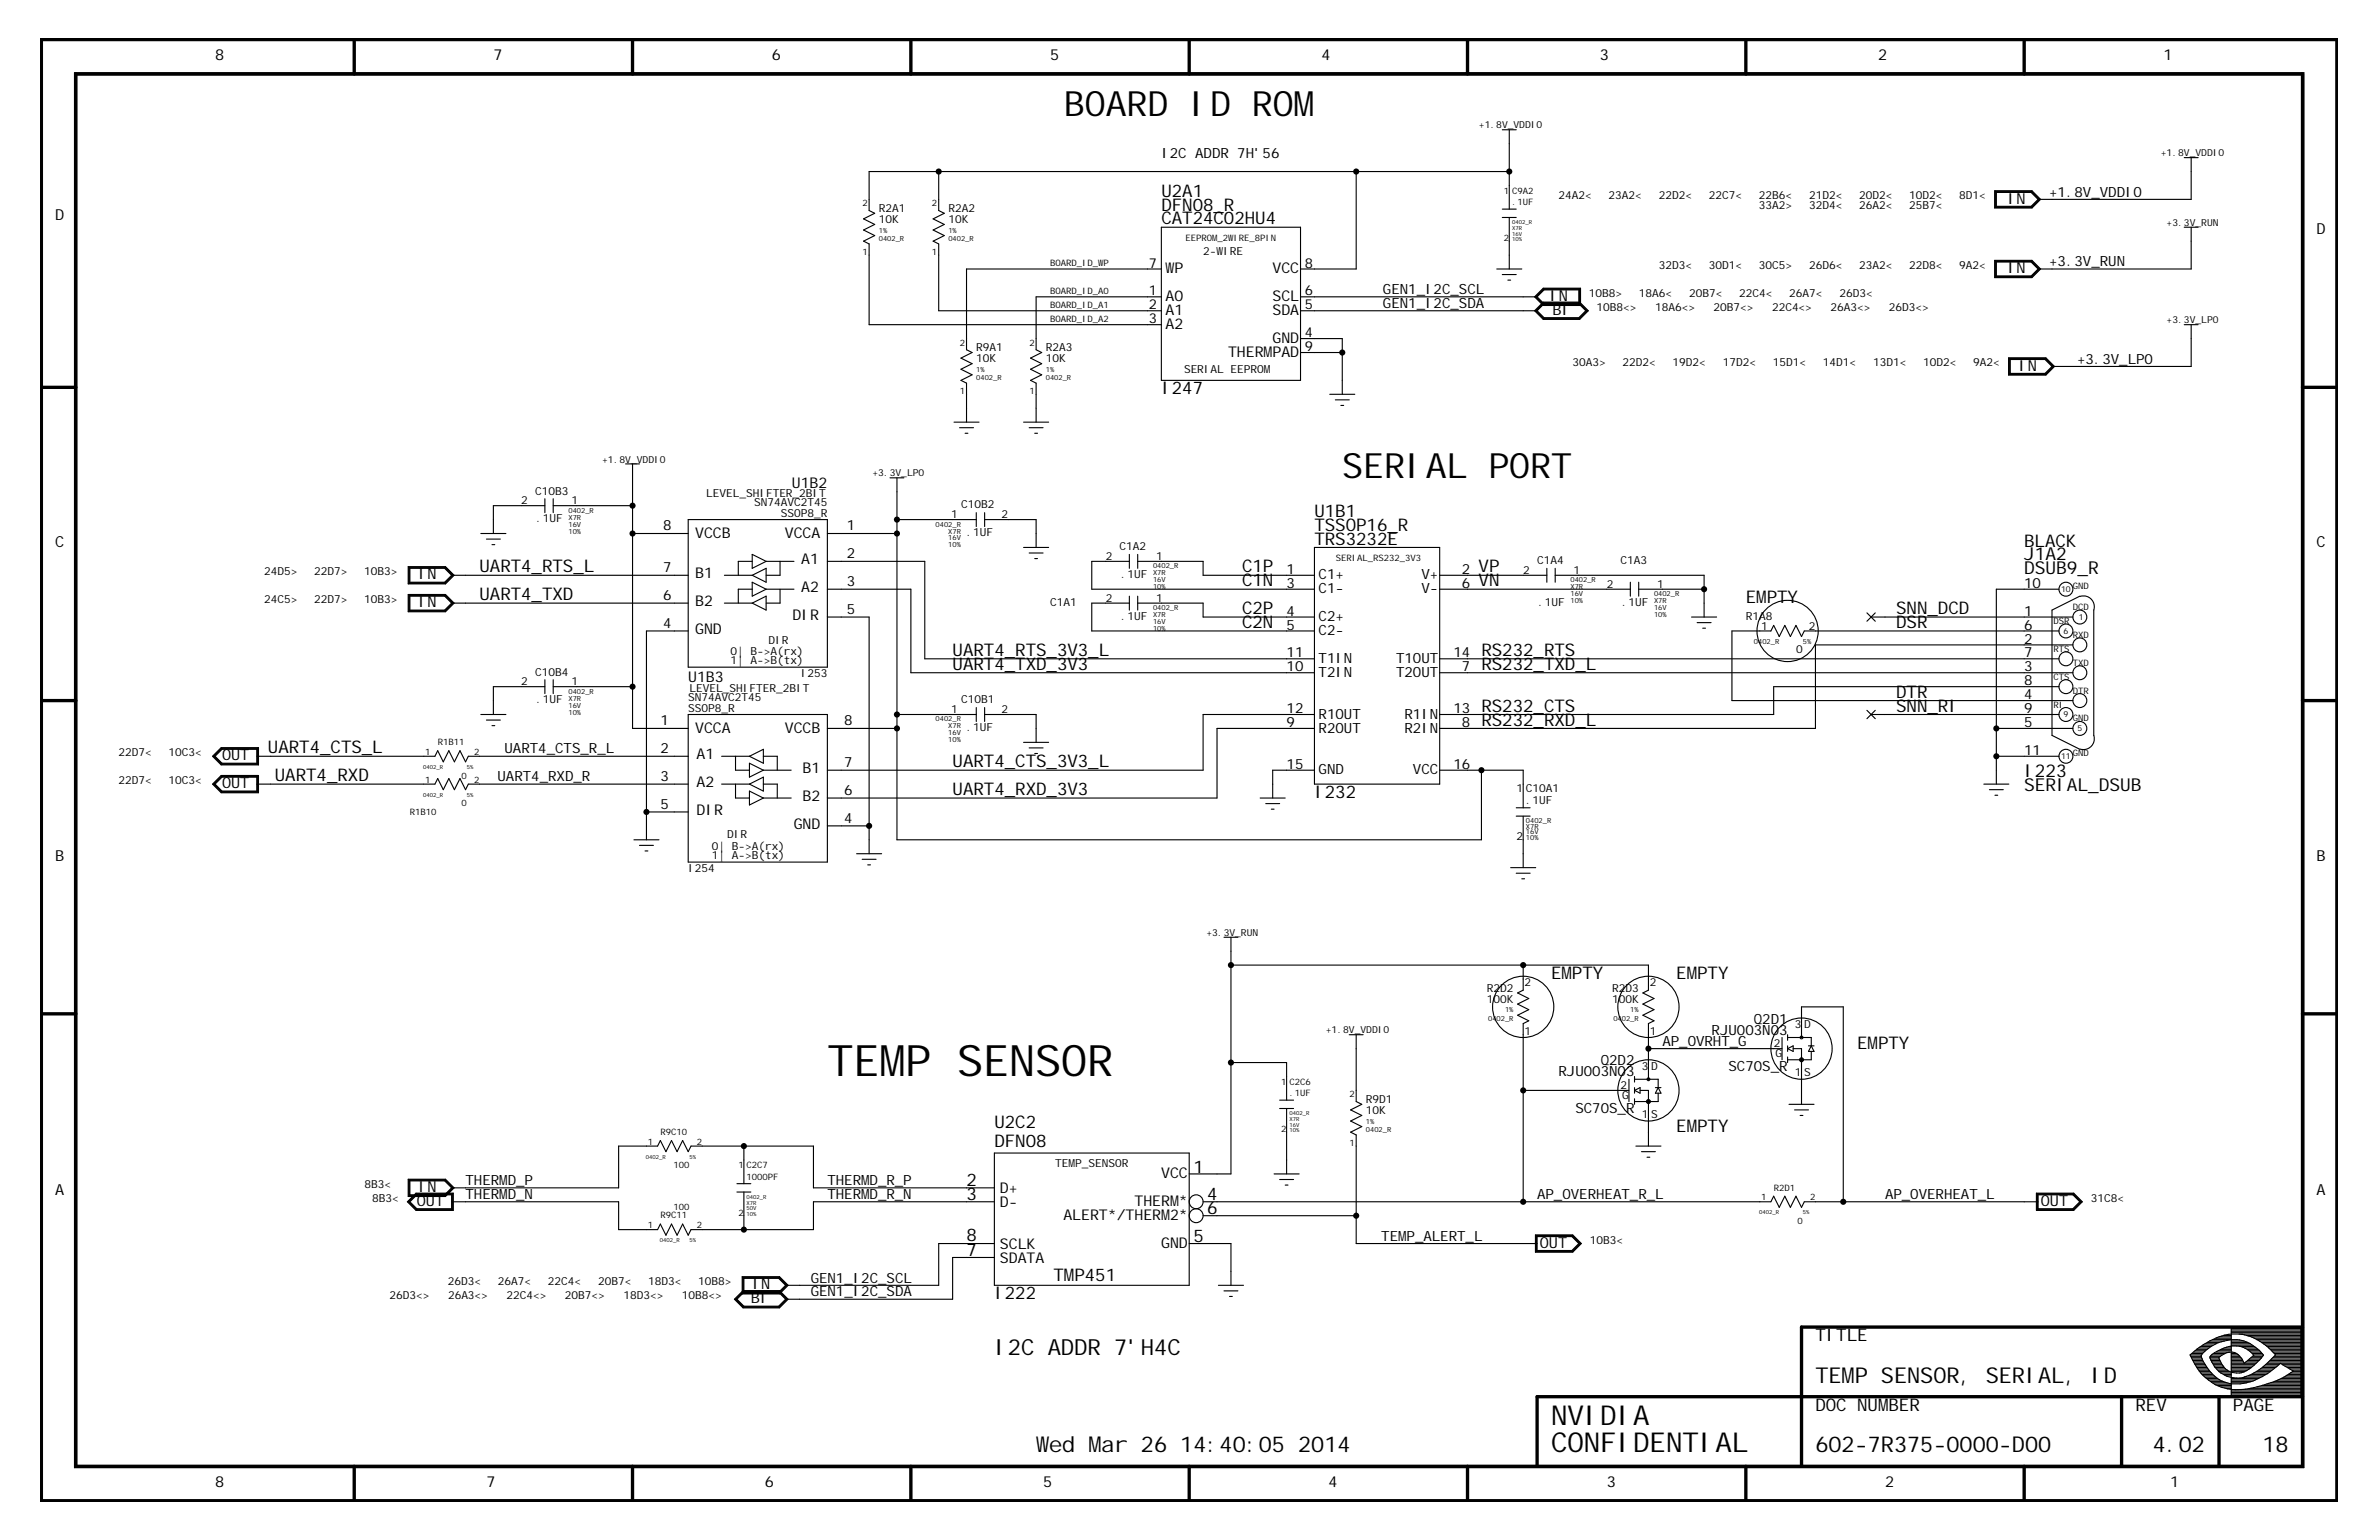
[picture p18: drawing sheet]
<svg xmlns="http://www.w3.org/2000/svg" width="432mm" height="279mm" viewBox="0 0 432 279" stroke-linecap="round" stroke-linejoin="round" font-family="sans-serif">
<defs><g id="words">
<g font-size="7.9">
<text x="150.2" y="195.3">TEM</text>
<text x="164.3" y="195.3">P SENSOR</text>
</g>
<g font-size="6.3">
<text x="193.1" y="21">BOARD ID ROM</text>
<text x="243.6" y="86.7">SERIAL PORT</text>
</g>
<g font-size="5">
<text x="281.5" y="263.5">CONFIDENTIAL</text>
<text x="281.5" y="258.5">NVIDIA</text>
</g>
<g font-size="4">
<text x="180.5" y="245.8">I2C ADDR 7'H4C</text>
<text x="329.5" y="250.9">TEM</text>
<text x="336.6" y="250.9">P SENSOR, SERIAL, ID</text>
<text x="188.1" y="263.5">W</text>
<text x="190.4" y="263.5">ed M</text>
<text x="200" y="263.5">ar 26 14:40:05 2014</text>
<text x="329.5" y="263.5">602-7R375-0000-D00</text>
<text x="390.7" y="263.5">4.02</text>
<text x="410.6" y="263.5">18</text>
</g>
<g font-size="3.2">
<text x="210.8" y="35.7">U2A1</text>
<text x="210.8" y="40.7">CAT24C02HU4</text>
<text x="210.8" y="38.2">DFN08_R</text>
<text x="210.8" y="71.5">I247</text>
<text x="238.6" y="93.8">U1B1</text>
<text x="238.6" y="96.3">TSSOP16_R</text>
<text x="238.6" y="98.8">TRS3232E</text>
<text x="367.4" y="99.3">BLACK</text>
<text x="367.4" y="101.6">J1A2</text>
<text x="87" y="103.9">UART4_RTS_L</text>
<text x="225.4" y="106.4">C1N</text>
<text x="225.4" y="103.9">C1P</text>
<text x="268.4" y="103.9">VP</text>
<text x="268.4" y="106.4">VN</text>
<text x="367.4" y="104.1">DSUB9_R</text>
<text x="87" y="108.9">UART4_TXD</text>
<text x="225.4" y="114">C2N</text>
<text x="225.4" y="111.4">C2P</text>
<text x="316.9" y="109.4">EM</text>
<text x="320.7" y="109.4">PTY</text>
<text x="344.2" y="114">DSR</text>
<text x="344.2" y="111.4">SNN_DCD</text>
<text x="172.9" y="119">UART4_RTS_3V3_L</text>
<text x="268.9" y="119">RS232_RTS</text>
<text x="172.9" y="121.5">UART4_TXD_3V3</text>
<text x="268.9" y="121.5">RS232_TXD_L</text>
<text x="268.9" y="131.7">RS232_RXD_L</text>
<text x="268.9" y="129.1">RS232_CTS</text>
<text x="344.2" y="129.1">SNN_RI</text>
<text x="344.2" y="126.6">DTR</text>
<text x="48.6" y="136.7">UART4_CTS_L</text>
<text x="49.9" y="141.8">UART4_RXD</text>
<text x="172.9" y="139.2">UART4_CTS_3V3_L</text>
<text x="367.4" y="143.5">SERIAL_DSUB</text>
<text x="367.4" y="141">I223</text>
<text x="172.9" y="144.3">UART4_RXD_3V3</text>
<text x="238.6" y="144.8">I232</text>
<text x="281.5" y="177.6">EM</text>
<text x="285.3" y="177.6">PTY</text>
<text x="304.3" y="177.6">EM</text>
<text x="308" y="177.6">PTY</text>
<text x="337.1" y="190.3">EM</text>
<text x="340.9" y="190.3">PTY</text>
<text x="180.5" y="204.7">U2C2</text>
<text x="180.5" y="208.2">DFN08</text>
<text x="304.3" y="205.4">EM</text>
<text x="308" y="205.4">PTY</text>
<text x="175.4" y="215.3">2</text>
<text x="216.6" y="212.7">1</text>
<text x="175.4" y="217.8">3</text>
<text x="219.1" y="220.3">6</text>
<text x="219.1" y="217.8">4</text>
<text x="175.4" y="225.1">8</text>
<text x="175.4" y="227.9">7</text>
<text x="216.6" y="225.4">5</text>
<text x="191.2" y="232.4">TM</text>
<text x="195" y="232.4">P451</text>
<text x="180.5" y="235.7">I222</text>
<text x="329.5" y="243.3">TITLE</text>
<text x="329.5" y="255.9">DOC NUM</text>
<text x="342.8" y="255.9">BER</text>
<text x="387.6" y="255.9">REV</text>
<text x="405.3" y="255.9">PAGE</text>
</g>
<g font-size="2.8">
<text x="39" y="10.9">8</text>
<text x="89.6" y="10.9">7</text>
<text x="140.1" y="10.9">6</text>
<text x="190.6" y="10.9">5</text>
<text x="239.8" y="10.9">4</text>
<text x="290.4" y="10.9">3</text>
<text x="340.9" y="10.9">2</text>
<text x="392.7" y="10.9">1</text>
<text x="10" y="40">D</text>
<text x="364.3" y="36.9">IN</text>
<text x="420.4" y="42.5">D</text>
<text x="364.3" y="49.6">IN</text>
<text x="281.3" y="54.6">IN</text>
<text x="281.8" y="57.1">BI</text>
<text x="366.4" y="67.2">IN</text>
<text x="10" y="99.3">C</text>
<text x="420.4" y="99.3">C</text>
<text x="75.9" y="105.1">IN</text>
<text x="75.9" y="110.2">IN</text>
<text x="40.3" y="138">OUT</text>
<text x="40.3" y="143">OUT</text>
<text x="10" y="156.2">B</text>
<text x="420.4" y="156.2">B</text>
<text x="10" y="216.8">A</text>
<text x="75.7" y="218.8">OUT</text>
<text x="75.9" y="216.3">IN</text>
<text x="370.4" y="218.8">OUT</text>
<text x="420.4" y="216.8">A</text>
<text x="279.5" y="226.4">OUT</text>
<text x="136.5" y="234">IN</text>
<text x="136.3" y="236.5">BI</text>
<text x="39" y="269.8">8</text>
<text x="88.3" y="269.8">7</text>
<text x="138.8" y="269.8">6</text>
<text x="189.3" y="269.8">5</text>
<text x="241.1" y="269.8">4</text>
<text x="291.6" y="269.8">3</text>
<text x="342.1" y="269.8">2</text>
<text x="393.9" y="269.8">1</text>
</g>
<g font-size="2.7">
<text x="211.6" y="49.6">W</text>
<text x="213.2" y="49.6">P</text>
<text x="231" y="49.6">VCC</text>
<text x="211.6" y="54.6">A0</text>
<text x="211.6" y="57.1">A1</text>
<text x="211.6" y="59.7">A2</text>
<text x="231" y="54.6">SCL</text>
<text x="231" y="57.1">SDA</text>
<text x="222.9" y="64.7">THERM</text>
<text x="231" y="62.2">GND</text>
<text x="231" y="64.7">PAD</text>
<text x="143.7" y="88.5">U1B2</text>
<text x="126.2" y="97.6">VCCB</text>
<text x="142.5" y="97.6">VCCA</text>
<text x="126.2" y="104.9">B1</text>
<text x="145.4" y="102.4">A1</text>
<text x="145.4" y="107.4">A2</text>
<text x="126.2" y="109.9">B2</text>
<text x="143.8" y="112.5">DIR</text>
<text x="126.2" y="115">GND</text>
<text x="124.9" y="123.8">U1B3</text>
<text x="126.2" y="132.9">VCCA</text>
<text x="126.4" y="137.7">A1</text>
<text x="142.5" y="132.9">VCCB</text>
<text x="126.4" y="142.8">A2</text>
<text x="145.7" y="140.2">B1</text>
<text x="126.4" y="147.8">DIR</text>
<text x="145.7" y="145.3">B2</text>
<text x="144.1" y="150.3">GND</text>
<text x="210.8" y="213.7">VCC</text>
<text x="181.5" y="219">D-</text>
<text x="181.5" y="216.5">D+</text>
<text x="193" y="221.3">ALERT*/THERM</text>
<text x="205.9" y="218.8">THERM</text>
<text x="212.4" y="221.3">2*</text>
<text x="214" y="218.8">*</text>
<text x="181.5" y="226.6">SCLK</text>
<text x="210.8" y="226.4">GND</text>
<text x="181.5" y="229.2">SDATA</text>
</g>
<g font-size="2.6">
<text x="210.8" y="28.6">I2C ADDR 7H'56</text>
<text x="371.9" y="35.7">+1.8V_VDDIO</text>
<text x="251" y="53.3">GEN1_I2C_SCL</text>
<text x="371.9" y="48.3">+3.3V_RUN</text>
<text x="251" y="55.9">GEN1_I2C_SDA</text>
<text x="377" y="66">+3.3V_LP0</text>
<text x="120.3" y="96.2">8</text>
<text x="153.7" y="101.2">2</text>
<text x="153.7" y="96.2">1</text>
<text x="120.3" y="103.8">7</text>
<text x="153.7" y="106.3">3</text>
<text x="233.5" y="104.1">1</text>
<text x="233.5" y="106.6">3</text>
<text x="239.3" y="105.1">C1+</text>
<text x="239.3" y="107.7">C1-</text>
<text x="258" y="105.1">V+</text>
<text x="258" y="107.7">V-</text>
<text x="265.3" y="106.6">6</text>
<text x="265.3" y="104.1">2</text>
<text x="367.4" y="106.6">10</text>
<text x="120.3" y="113.9">4</text>
<text x="120.3" y="108.8">6</text>
<text x="153.7" y="111.3">5</text>
<text x="233.5" y="111.7">4</text>
<text x="239.3" y="112.7">C2+</text>
<text x="367.4" y="111.7">1</text>
<text x="233.5" y="119.3">11</text>
<text x="233.5" y="114.2">5</text>
<text x="239.3" y="115.2">C2-</text>
<text x="263.8" y="119.3">14</text>
<text x="367.4" y="116.7">2</text>
<text x="367.4" y="119.3">7</text>
<text x="367.4" y="114.2">6</text>
<text x="233.5" y="121.8">10</text>
<text x="239.3" y="120.3">T1IN</text>
<text x="239.3" y="122.8">T2IN</text>
<text x="253.4" y="120.3">T1OUT</text>
<text x="253.4" y="122.8">T2OUT</text>
<text x="265.3" y="121.8">7</text>
<text x="367.4" y="121.8">3</text>
<text x="367.4" y="124.3">8</text>
<text x="119.9" y="131.6">1</text>
<text x="153.2" y="131.6">8</text>
<text x="233.5" y="129.4">12</text>
<text x="233.5" y="131.9">9</text>
<text x="239.3" y="130.4">R1OUT</text>
<text x="254.9" y="130.4">R1IN</text>
<text x="263.8" y="129.4">13</text>
<text x="265.3" y="131.9">8</text>
<text x="367.4" y="129.4">9</text>
<text x="367.4" y="131.9">5</text>
<text x="367.4" y="126.9">4</text>
<text x="91.6" y="136.7">UART4_CTS_R_L</text>
<text x="119.9" y="136.6">2</text>
<text x="239.3" y="132.9">R2OUT</text>
<text x="254.9" y="132.9">R2IN</text>
<text x="367.4" y="137">11</text>
<text x="90.3" y="141.8">UART4_RXD_R</text>
<text x="119.9" y="141.7">3</text>
<text x="153.2" y="139.1">7</text>
<text x="233.5" y="139.5">15</text>
<text x="239.3" y="140.5">GND</text>
<text x="256.5" y="140.5">VCC</text>
<text x="263.8" y="139.5">16</text>
<text x="119.9" y="146.7">5</text>
<text x="153.2" y="144.2">6</text>
<text x="153.2" y="149.2">4</text>
<text x="318.3" y="185.7">Q2D1</text>
<text x="301.7" y="189.7">AP_OVRHT_G</text>
<text x="310.7" y="187.7">RJU003N03</text>
<text x="282.9" y="195.3">RJU003N03</text>
<text x="290.5" y="193.3">Q2D2</text>
<text x="313.7" y="194.3">SC70S_R</text>
<text x="285.9" y="201.9">SC70S_R</text>
<text x="84.5" y="215">THERM</text>
<text x="92.2" y="215">D_P</text>
<text x="150.2" y="215">THERM</text>
<text x="157.8" y="215">D_R_P</text>
<text x="84.5" y="217.5">THERM</text>
<text x="92.2" y="217.5">D_N</text>
<text x="150.2" y="217.5">THERM</text>
<text x="157.8" y="217.5">D_R_N</text>
<text x="279" y="217.5">AP_OVERHEAT_R_L</text>
<text x="342.1" y="217.5">AP_OVERHEAT_L</text>
<text x="250.7" y="225.1">TEM</text>
<text x="255.3" y="225.1">P_ALERT_L</text>
<text x="147.1" y="232.7">GEN1_I2C_SCL</text>
<text x="147.1" y="235.2">GEN1_I2C_SDA</text>
</g>
<g font-size="2.5">
<text x="208.5" y="48.6">7</text>
<text x="208.5" y="53.6">1</text>
<text x="236.8" y="48.6">8</text>
<text x="236.8" y="53.6">6</text>
<text x="208.5" y="58.7">3</text>
<text x="208.5" y="56.1">2</text>
<text x="236.8" y="56.1">5</text>
<text x="236.8" y="63.7">9</text>
<text x="236.8" y="61.2">4</text>
</g>
<g font-size="2">
<text x="159.5" y="38.4">R2A1</text>
<text x="159.5" y="40.5">10K</text>
<text x="172.1" y="38.4">R2A2</text>
<text x="172.1" y="40.5">10K</text>
<text x="282.9" y="36.2">24A2&lt;</text>
<text x="292" y="36.2">23A2&lt;</text>
<text x="301.1" y="36.2">22D2&lt;</text>
<text x="310.2" y="36.2">22C7&lt;</text>
<text x="319.3" y="38">33A2&gt;</text>
<text x="319.3" y="36.2">22B6&lt;</text>
<text x="328.3" y="38">32D4&lt;</text>
<text x="328.3" y="36.2">21D2&lt;</text>
<text x="337.4" y="38">26A2&lt;</text>
<text x="337.4" y="36.2">20D2&lt;</text>
<text x="346.5" y="38">25B7&lt;</text>
<text x="346.5" y="36.2">10D2&lt;</text>
<text x="355.6" y="36.2">8D1&lt;</text>
<text x="218.4" y="46.3">2-W</text>
<text x="222" y="46.3">IRE</text>
<text x="288.4" y="53.9">10B8&gt;</text>
<text x="297.5" y="53.9">18A6&lt;</text>
<text x="301.1" y="48.8">32D3&lt;</text>
<text x="306.6" y="53.9">20B7&lt;</text>
<text x="310.2" y="48.8">30D1&lt;</text>
<text x="315.7" y="53.9">22C4&lt;</text>
<text x="319.3" y="48.8">30C5&gt;</text>
<text x="324.8" y="53.9">26A7&lt;</text>
<text x="328.3" y="48.8">26D6&lt;</text>
<text x="333.9" y="53.9">26D3&lt;</text>
<text x="337.4" y="48.8">23A2&lt;</text>
<text x="346.5" y="48.8">22D8&lt;</text>
<text x="355.6" y="48.8">9A2&lt;</text>
<text x="289.8" y="56.4">10B8&lt;&gt;</text>
<text x="300.4" y="56.4">18A6&lt;&gt;</text>
<text x="311" y="56.4">20B7&lt;&gt;</text>
<text x="321.6" y="56.4">22C4&lt;&gt;</text>
<text x="332.2" y="56.4">26A3&lt;&gt;</text>
<text x="342.8" y="56.4">26D3&lt;&gt;</text>
<text x="177.2" y="63.7">R9A1</text>
<text x="177.2" y="65.7">10K</text>
<text x="189.8" y="65.7">10K</text>
<text x="189.8" y="63.7">R2A3</text>
<text x="214.9" y="67.7">SERIAL EEPROM</text>
<text x="285.4" y="66.5">30A3&gt;</text>
<text x="294.5" y="66.5">22D2&lt;</text>
<text x="303.6" y="66.5">19D2&lt;</text>
<text x="312.7" y="66.5">17D2&lt;</text>
<text x="321.8" y="66.5">15D1&lt;</text>
<text x="330.9" y="66.5">14D1&lt;</text>
<text x="340" y="66.5">13D1&lt;</text>
<text x="349.1" y="66.5">10D2&lt;</text>
<text x="358.2" y="66.5">9A2&lt;</text>
<text x="97.1" y="89.7">C10B3</text>
<text x="94.6" y="91.5">2</text>
<text x="97.3" y="94.8">.1UF</text>
<text x="103.7" y="91.5">1</text>
<text x="128.1" y="90.2">LEVEL_SHIFTER_2BIT</text>
<text x="136.9" y="91.7">SN74AVC2T45</text>
<text x="141.7" y="93.8">SSOP8_R</text>
<text x="172.7" y="94">1</text>
<text x="174.4" y="92.2">C10B2</text>
<text x="181.8" y="94">2</text>
<text x="175.4" y="97.3">.1UF</text>
<text x="200.7" y="101.6">2</text>
<text x="203.2" y="99.8">C1A2</text>
<text x="209.8" y="101.6">1</text>
<text x="47.9" y="104.4">24D5&gt;</text>
<text x="57" y="104.4">22D7&gt;</text>
<text x="66.1" y="104.4">10B3&gt;</text>
<text x="203.4" y="104.9">.1UF</text>
<text x="276.5" y="104.1">2</text>
<text x="279" y="102.4">C1A4</text>
<text x="285.6" y="104.1">1</text>
<text x="291.6" y="106.6">2</text>
<text x="294.1" y="102.4">C1A3</text>
<text x="300.8" y="106.6">1</text>
<text x="47.9" y="109.4">24C5&gt;</text>
<text x="57" y="109.4">22D7&gt;</text>
<text x="66.1" y="109.4">10B3&gt;</text>
<text x="190.6" y="109.9">C1A1</text>
<text x="200.7" y="109.2">2</text>
<text x="203.4" y="112.5">.1UF</text>
<text x="209.8" y="109.2">1</text>
<text x="279.2" y="109.9">.1UF</text>
<text x="294.4" y="109.9">.1UF</text>
<text x="316.9" y="112.5">R1A8</text>
<text x="132.6" y="118.8">0| B-&gt;A(rx)</text>
<text x="139.5" y="116.7">DIR</text>
<text x="319.7" y="114.2">1</text>
<text x="326" y="118.5">0</text>
<text x="328.3" y="114.2">2</text>
<text x="94.6" y="124.3">2</text>
<text x="97.1" y="122.6">C10B4</text>
<text x="103.7" y="124.3">1</text>
<text x="125.2" y="125.6">LEVEL_SHIFTER_2BIT</text>
<text x="132.6" y="120.5">1| A-&gt;B(tx)</text>
<text x="145.3" y="122.8">I253</text>
<text x="97.3" y="127.6">.1UF</text>
<text x="124.9" y="127.1">SN74AVC2T45</text>
<text x="124.9" y="129.1">SSOP8_R</text>
<text x="172.7" y="129.4">1</text>
<text x="174.4" y="127.6">C10B1</text>
<text x="181.8" y="129.4">2</text>
<text x="21.5" y="137.2">22D7&lt;</text>
<text x="30.6" y="137.2">10C3&lt;</text>
<text x="175.4" y="132.7">.1UF</text>
<text x="21.5" y="142.3">22D7&lt;</text>
<text x="30.6" y="142.3">10C3&lt;</text>
<text x="275.3" y="143.8">1</text>
<text x="277" y="143.8">C10A1</text>
<text x="277" y="145.8">.1UF</text>
<text x="129.2" y="155.9">1| A-&gt;B(tx)</text>
<text x="129.2" y="154.1">0| B-&gt;A(rx)</text>
<text x="132" y="152.1">DIR</text>
<text x="275.3" y="152.4">2</text>
<text x="124.9" y="158.2">I254</text>
<text x="269.9" y="179.9">R2D2</text>
<text x="276.7" y="178.9">2</text>
<text x="292.6" y="179.9">R2D3</text>
<text x="299.5" y="178.9">2</text>
<text x="269.9" y="181.9">100K</text>
<text x="292.6" y="181.9">100K</text>
<text x="276.7" y="187.7">1</text>
<text x="299.5" y="187.7">1</text>
<text x="321.9" y="190">2</text>
<text x="322.2" y="191.8">G</text>
<text x="325.8" y="186.5">3</text>
<text x="327.5" y="186.5">D</text>
<text x="294.1" y="197.6">2</text>
<text x="298" y="194">3</text>
<text x="299.7" y="194">D</text>
<text x="325.8" y="195.3">1</text>
<text x="327.5" y="195.3">S</text>
<text x="247.9" y="202.1">10K</text>
<text x="247.9" y="200.1">R9D1</text>
<text x="294.5" y="199.3">G</text>
<text x="298" y="202.9">1</text>
<text x="299.7" y="202.9">S</text>
<text x="66.2" y="215.5">8B3&lt;</text>
<text x="191.5" y="211.7">TEM</text>
<text x="195.1" y="211.7">P_SENSOR</text>
<text x="67.5" y="218">8B3&lt;</text>
<text x="379.5" y="218">31C8&lt;</text>
<text x="288.5" y="225.6">10B3&lt;</text>
<text x="81.3" y="233.2">26D3&lt;</text>
<text x="90.4" y="233.2">26A7&lt;</text>
<text x="99.5" y="233.2">22C4&lt;</text>
<text x="108.5" y="233.2">20B7&lt;</text>
<text x="117.6" y="233.2">18D3&lt;</text>
<text x="126.7" y="233.2">10B8&gt;</text>
<text x="70.7" y="235.7">26D3&lt;&gt;</text>
<text x="81.3" y="235.7">26A3&lt;&gt;</text>
<text x="91.9" y="235.7">22C4&lt;&gt;</text>
<text x="102.5" y="235.7">20B7&lt;&gt;</text>
<text x="113.1" y="235.7">18D3&lt;&gt;</text>
<text x="123.8" y="235.7">10B8&lt;&gt;</text>
</g>
<g font-size="1.7">
<text x="268.4" y="23.3">+1.8V_VDDIO</text>
<text x="392.2" y="28.3">+1.8V_VDDIO</text>
<text x="393.2" y="41">+3.3V_RUN</text>
<text x="393.2" y="58.7">+3.3V_LP0</text>
<text x="109.3" y="83.9">+1.8V_VDDIO</text>
<text x="158.3" y="86.4">+3.3V_LP0</text>
<text x="219" y="169.8">+3.3V_RUN</text>
<text x="240.6" y="187.5">+1.8V_VDDIO</text>
</g>
<g font-size="1.6">
<text x="273" y="35.2">1</text>
<text x="274.4" y="35.2">C9A2</text>
<text x="156.5" y="37.4">2</text>
<text x="169.2" y="37.4">2</text>
<text x="274.4" y="37.2">.1UF</text>
<text x="156.5" y="46.3">1</text>
<text x="169.2" y="46.3">1</text>
<text x="215.2" y="43.8">EEPROM</text>
<text x="221" y="43.8">_2W</text>
<text x="223.9" y="43.8">IRE_8PIN</text>
<text x="273" y="43.8">2</text>
<text x="190.6" y="48.3">BOARD_ID_W</text>
<text x="190.6" y="53.3">BOARD_ID_A0</text>
<text x="200.3" y="48.3">P</text>
<text x="190.6" y="55.9">BOARD_ID_A1</text>
<text x="190.6" y="58.4">BOARD_ID_A2</text>
<text x="174.2" y="62.7">2</text>
<text x="186.8" y="62.7">2</text>
<text x="174.2" y="71.5">1</text>
<text x="186.8" y="71.5">1</text>
<text x="242.5" y="101.8">SERIAL_RS232_3V3</text>
<text x="376.2" y="106.9">GND</text>
<text x="372.7" y="113.2">DSR</text>
<text x="376.2" y="110.7">DCD</text>
<text x="372.7" y="118.3">RTS</text>
<text x="376.2" y="115.7">RXD</text>
<text x="372.7" y="123.3">CTS</text>
<text x="376.2" y="120.8">TXD</text>
<text x="376.2" y="125.8">DTR</text>
<text x="372.7" y="128.4">RI</text>
<text x="376.2" y="130.9">GND</text>
<text x="77.2" y="137">1</text>
<text x="79.4" y="135.2">R1B11</text>
<text x="86.1" y="137">2</text>
<text x="376.2" y="137.2">GND</text>
<text x="77.2" y="142">1</text>
<text x="83.8" y="141.3">0</text>
<text x="86.1" y="142">2</text>
<text x="74.4" y="147.8">R1B10</text>
<text x="83.8" y="146.3">0</text>
<text x="232.6" y="196.8">1</text>
<text x="234" y="196.8">C2C6</text>
<text x="234" y="198.8">.1UF</text>
<text x="244.9" y="199.1">2</text>
<text x="117.6" y="207.7">1</text>
<text x="119.9" y="205.9">R9C10</text>
<text x="126.5" y="207.7">2</text>
<text x="232.6" y="205.4">2</text>
<text x="244.9" y="207.9">1</text>
<text x="122.3" y="212">100</text>
<text x="134" y="212">1</text>
<text x="135.5" y="214">1000PF</text>
<text x="135.5" y="212">C2C7</text>
<text x="119.9" y="221.1">R9C11</text>
<text x="122.3" y="219.6">100</text>
<text x="134" y="220.6">2</text>
<text x="319.7" y="217.8">1</text>
<text x="321.9" y="216">R2D1</text>
<text x="328.5" y="217.8">2</text>
<text x="117.6" y="222.8">1</text>
<text x="126.5" y="222.8">2</text>
<text x="326.3" y="222.1">0</text>
</g>
<g font-size="1.5">
<text x="374.1" y="107.4">10</text>
<text x="377.3" y="112.5">1</text>
<text x="374.5" y="115">6</text>
<text x="374.5" y="130.1">9</text>
<text x="374.1" y="137.7">11</text>
<text x="377.1" y="132.7">5</text>
</g>
<g font-size="1.3">
<text x="159.5" y="43.8">0402_R</text>
<text x="159.5" y="42.2">1%</text>
<text x="172.1" y="42.2">1%</text>
<text x="172.1" y="43.8">0402_R</text>
<text x="177.2" y="67.5">1%</text>
<text x="177.2" y="69">0402_R</text>
<text x="189.8" y="67.5">1%</text>
<text x="189.8" y="69">0402_R</text>
<text x="103.2" y="93">0402_R</text>
<text x="103.2" y="94.3">X7R</text>
<text x="103.2" y="95.5">16V</text>
<text x="169.8" y="95.5">0402_R</text>
<text x="103.2" y="96.8">10%</text>
<text x="172.1" y="98.1">16V</text>
<text x="172.1" y="96.8">X7R</text>
<text x="172.1" y="99.3">10%</text>
<text x="209.3" y="103.1">0402_R</text>
<text x="209.3" y="105.6">16V</text>
<text x="209.3" y="104.4">X7R</text>
<text x="209.3" y="106.9">10%</text>
<text x="285.1" y="105.6">0402_R</text>
<text x="285.1" y="106.9">X7R</text>
<text x="209.3" y="113.2">16V</text>
<text x="209.3" y="112">X7R</text>
<text x="209.3" y="110.7">0402_R</text>
<text x="285.1" y="108.2">16V</text>
<text x="285.1" y="109.4">10%</text>
<text x="300.2" y="108.2">0402_R</text>
<text x="300.2" y="112">10%</text>
<text x="300.2" y="109.4">X7R</text>
<text x="300.2" y="110.7">16V</text>
<text x="209.3" y="114.5">10%</text>
<text x="318.3" y="116.7">0402_R</text>
<text x="327.2" y="116.7">5%</text>
<text x="103.2" y="125.8">0402_R</text>
<text x="103.2" y="129.6">10%</text>
<text x="103.2" y="127.1">X7R</text>
<text x="103.2" y="128.4">16V</text>
<text x="169.8" y="130.9">0402_R</text>
<text x="172.1" y="132.2">X7R</text>
<text x="172.1" y="133.4">16V</text>
<text x="172.1" y="134.7">10%</text>
<text x="277" y="149.3">0402_R</text>
<text x="277" y="150.3">X7R</text>
<text x="277" y="151.4">16V</text>
<text x="277" y="152.4">10%</text>
<text x="270.1" y="185.2">0402_R</text>
<text x="273.2" y="183.7">1%</text>
<text x="292.8" y="185.2">0402_R</text>
<text x="295.9" y="183.7">1%</text>
<text x="247.9" y="203.9">1%</text>
<text x="247.9" y="205.4">0402_R</text>
</g>
<g font-size="1">
<text x="274.4" y="41.7">X7R</text>
<text x="274.4" y="40.7">0402_R</text>
<text x="274.4" y="43.8">10%</text>
<text x="274.4" y="42.7">16V</text>
<text x="76.8" y="139.5">0402_R</text>
<text x="84.8" y="139.5">5%</text>
<text x="76.8" y="144.5">0402_R</text>
<text x="84.8" y="144.5">5%</text>
<text x="234" y="202.4">0402_R</text>
<text x="234" y="203.4">X7R</text>
<text x="234" y="204.4">16V</text>
<text x="234" y="205.4">10%</text>
<text x="117.2" y="210.2">0402_R</text>
<text x="125.2" y="210.2">5%</text>
<text x="135.5" y="217.5">0402_R</text>
<text x="135.5" y="220.6">10%</text>
<text x="135.5" y="219.6">50V</text>
<text x="135.5" y="218.5">X7R</text>
<text x="319.3" y="220.3">0402_R</text>
<text x="327.2" y="220.3">5%</text>
<text x="119.8" y="225.4">0402_R</text>
<text x="125.2" y="225.4">5%</text>
</g>
</g></defs>
<g fill="none" stroke="#000" stroke-width=".2">
<path d="M7.7 7.4h416.3zM7.7 7.4v264.7zM13.5 13.2h404.7zM13.5 13.2v253.1zM418.2 13.2v253.1zM424 7.4v264.7zM156.7 39.7l2.1 1zM156.7 39.7l2.1-1zM157.7 31.1h12.7zM157.7 31.1v5.1zM157.7 36.2v2zM157.7 38.2l1.1 .5z"/>
<path d="M169.4 39.7l2 1zM169.4 39.7l2-1zM170.4 31.1h75.8zM170.4 31.1v5.1zM170.4 36.2v2zM170.4 38.2l1 .5zM246.2 31.1h27.7zM246.2 31.1v17.7zM272.7 23.5h2.5zM272.7 39.5h2.5zM272.7 37.9h2.5zM273.9 26.1v5z"/>
<path d="M273.9 31.1v2.5zM273.9 23.5v2.6zM273.9 33.6v4.3zM273.9 39.5v4.3zM362 34.6h6.8zM362 34.6v3.1zM362 37.7h6.8zM362.1 34.7h6.7zM362.1 34.7v2.9zM362.1 37.6h6.7zM362.2 34.8h6.5zM362.2 34.8v2.7z"/>
<path d="M362.2 37.5h6.5zM362.3 34.9h6.4zM362.3 34.9v2.5zM362.3 37.4h6.4zM368.7 34.9l1.2 1.3zM368.7 37.4l1.2-1.2zM368.7 34.8l1.4 1.4zM368.8 34.7l1.4 1.5zM368.8 37.6l1.4-1.4zM368.8 34.6l1.6 1.6zM368.8 37.7l1.6-1.5zM369.9 36.2h2.5z"/>
<path d="M370.1 36.2l-1.4 1.3zM372.4 36.2h25.3zM396.4 28.6h2.6zM397.7 28.6v2.5zM397.7 31.1v5.1zM156.7 41.7l2.1-1zM156.7 41.7l2.1 1zM156.7 43.8l1 .5zM156.7 43.8l2.1-1.1zM157.7 58.9h50.6zM157.7 46.3v12.6zM157.7 44.3v2z"/>
<path d="M169.4 41.7l2-1zM169.4 41.7l2 1zM169.4 43.8l1 .5zM169.4 43.8l2-1.1zM170.4 56.4h37.9zM170.4 46.3v10.1zM170.4 44.3v2zM175.4 48.8h32.9zM175.4 48.8v12.6zM188.1 53.9h20.2zM188.1 53.9v7.5zM208.3 48.8h2.5z"/>
<path d="M208.3 53.9h2.5zM208.3 56.4h2.5zM208.3 58.9h2.5zM210.8 41.2h25.3zM210.8 41.2v27.8zM236.1 48.8h2.5zM236.1 53.9h2.5zM236.1 41.2v27.8zM236.1 56.4h2.5zM238.6 53.9h37.9zM238.6 56.4h37.9zM238.6 48.8h7.6z"/>
<path d="M271.7 48.8h4.5zM272.7 49.8h2.5zM273.7 50.8h.5zM273.9 43.8v2.5zM273.9 46.3v2.5zM276.5 53.9h2.5zM276.5 56.4h2.5zM278.5 53.9l1.6-1.6zM278.5 53.9l1.6 1.5zM278.5 56.4l1.6-1.6zM278.5 56.4l1.6 1.5zM278.7 53.9l1.5-1.5z"/>
<path d="M278.7 53.9l1.5 1.4zM278.7 56.4l1.5-1.5zM278.7 56.4l1.5 1.4zM278.8 53.9l1.4-1.4zM278.8 53.9l1.4 1.3zM278.8 56.4l1.4-1.4zM278.8 56.4l1.4 1.3zM279 53.9l1.3-1.3zM279 53.9l1.3 1.2zM279 56.4l1.3 1.2zM280.1 52.3h6.8zM280.1 55.4h6.8z"/>
<path d="M280.1 54.8h6.6zM280.1 57.9h6.6zM280.2 52.4h6.6zM280.2 55.3h6.6zM280.2 54.9h6.5zM280.2 57.8h6.5zM280.2 52.5h6.5zM280.2 55.2h6.5zM280.2 55h6.4zM280.2 57.7h6.4zM280.3 52.6h6.3zM280.3 55.1h6.3z"/>
<path d="M280.3 57.6h6.3zM280.3 55.1l-1.3 1.3zM286.6 52.6v2.5zM286.6 57.6l1.2-1.2zM286.6 55.1l1.2 1.3zM286.6 57.7l1.4-1.3zM286.6 55l1.4 1.4zM286.7 52.5v2.7zM286.7 57.8l1.4-1.4zM286.7 54.9l1.4 1.5zM286.7 57.9l1.6-1.5zM286.7 54.8l1.6 1.6z"/>
<path d="M286.8 52.4v2.9zM286.9 52.3v3.1zM362 47.2h6.8zM362 47.2v3.2zM362 50.4h6.8zM362.1 47.3h6.7zM362.1 47.3v3zM362.1 50.3h6.7zM362.2 47.4h6.5zM362.2 47.4v2.8zM362.2 50.2h6.5zM362.3 47.5h6.4z"/>
<path d="M362.3 47.5v2.6zM362.3 50.1h6.4zM368.7 47.5l1.2 1.3zM368.7 50.1l1.2-1.3zM368.7 47.4l1.4 1.4zM368.7 50.2l1.4-1.4zM368.8 47.3l1.4 1.5zM368.8 50.3l1.4-1.5zM368.8 47.2l1.6 1.6zM368.8 50.4l1.6-1.6zM369.9 48.8h2.5zM372.4 48.8h25.3z"/>
<path d="M396.4 41.2h2.6zM396.4 58.9h2.6zM397.7 41.2v2.6zM397.7 58.9v2.5zM397.7 43.8v5zM173.2 76.6h4.5zM174.2 77.6h2.5zM174.4 65l2 1zM174.4 65l2-1zM174.4 67l2-1zM174.4 67l2 1zM174.4 69l1 .5z"/>
<path d="M174.4 69l2-1zM175.2 78.6h.5zM175.4 61.4v2.1zM175.4 63.5l1 .5zM175.4 69.5v2zM175.4 71.5v2.6zM175.4 74.1v2.5zM185.8 76.6h4.5zM186.8 77.6h2.5zM187 65l2.1 1zM187 65l2.1-1zM187 67l2.1-1z"/>
<path d="M187 67l2.1 1zM187 69l1.1 .5zM187 69l2.1-1zM187.8 78.6h.5zM188.1 74.1v2.5zM188.1 71.5v2.6zM188.1 61.4v2.1zM188.1 63.5l1 .5zM188.1 69.5v2zM210.8 69h25.3zM236.1 64h2.5zM236.1 61.4h2.5z"/>
<path d="M238.6 64h5zM238.6 61.4h5zM241.4 71.5h4.5zM242.4 72.5h2.5zM243.4 73.6h.5zM243.6 69v2.5zM243.6 61.4v2.6zM243.6 64v5zM364.6 64.9h6.7zM364.6 64.9v3.2zM364.6 68.1h6.7zM364.7 65h6.6z"/>
<path d="M364.7 65v2.9zM364.7 67.9h6.6zM364.8 65.1h6.4zM364.8 65.1v2.7zM364.8 67.8h6.4zM364.9 65.2h6.3zM364.9 65.2v2.5zM364.9 67.7h6.3zM371.2 65.2l1.2 1.3zM371.2 67.7l1.2-1.2zM371.2 65.1l1.4 1.4zM371.3 65l1.5 1.5z"/>
<path d="M371.3 67.9l1.5-1.4zM371.3 64.9l1.6 1.6zM371.3 68.1l1.6-1.6zM372.4 66.5h2.6zM372.6 66.5l-1.4 1.3zM375 66.5h22.7zM397.7 61.4v5.1zM87.3 96.8h4.5zM88.3 97.8h2.5zM89.3 98.8h.5zM89.6 91.7h5zM89.6 91.7v2.6z"/>
<path d="M89.6 94.3v2.5zM94.6 91.7h4.3zM98.9 90.5v2.5zM100.4 90.5v2.5zM100.4 91.7h4.3zM104.7 91.7h10.1zM113.5 84.2h2.6zM114.8 86.7v5zM114.8 91.7v5.1zM114.8 96.8h7.6zM114.8 96.8v27.8zM114.8 84.2v2.5z"/>
<path d="M122.4 96.8h2.5zM124.9 94.3v26.7zM124.9 94.3h25.3zM150.2 96.8h2.5zM150.2 94.3v26.7zM152.7 96.8h10.1zM161.5 86.7h2.6zM162.8 94.3h10.1zM162.8 89.2v5.1zM162.8 94.3v2.5zM162.8 96.8v32.8zM162.8 86.7v2.5z"/>
<path d="M172.9 94.3h4.3zM177.2 93v2.5zM178.7 93v2.5zM178.7 94.3h4.3zM183 94.3h5.1zM185.8 99.3h4.5zM188.1 96.8v2.5zM188.1 94.3v2.5zM238.6 99.3h22.7zM238.6 99.3v43zM261.3 99.3v43zM74.1 102.8h6.8z"/>
<path d="M74.1 102.8v3.1zM74.1 105.9h6.8zM74.1 107.9h6.8zM74.1 107.9v3.1zM74.1 111h6.8zM74.2 102.9h6.6zM74.2 102.9v2.9zM74.2 105.8h6.6zM74.2 108h6.6zM74.2 108v2.9zM74.2 110.9h6.6zM74.3 103h6.5z"/>
<path d="M74.3 103v2.7zM74.3 105.7h6.5zM74.3 108.1h6.5zM74.3 108.1v2.7zM74.3 110.8h6.5zM74.4 103.1h6.3zM74.4 103.1v2.5zM74.4 105.6h6.3zM74.4 108.2h6.3zM74.4 108.2v2.5zM74.4 110.7h6.3zM80.7 103.1l1.3 1.3z"/>
<path d="M80.7 105.6l1.3-1.2zM80.7 108.2l1.3 1.2zM80.7 110.7l1.3-1.3zM80.8 103l1.3 1.4zM80.8 108.1l1.3 1.3zM80.8 102.9l1.5 1.5zM80.8 105.8l1.5-1.4zM80.8 108l1.5 1.4zM80.8 110.9l1.5-1.5zM80.9 102.8l1.5 1.6zM80.9 105.9l1.5-1.5zM80.9 107.9l1.5 1.5z"/>
<path d="M80.9 111l1.5-1.6zM82 104.4h2.5zM82 109.4h2.5zM82.1 104.4l-1.3 1.3zM82.1 109.4l-1.3 1.4zM84.5 109.4h37.9zM84.5 104.4h37.9zM117.3 114.5h5.1zM117.3 114.5v32.8zM122.4 104.4h2.5zM122.4 114.5h2.5zM122.4 109.4h2.5z"/>
<path d="M131.5 104.4h5zM131.5 109.4h5zM134 101.8h2.5zM134 101.8v2.6zM134 106.9v2.5zM134 106.9h2.5zM136.5 100.6v2.5zM136.5 105.6v2.6zM136.5 103.1l2.6-1.3zM136.5 100.6l2.6 1.2zM136.5 109.4l2.6 1.3zM136.5 109.4l2.6-1.2z"/>
<path d="M136.5 104.4l2.6 1.2zM136.5 104.4l2.6-1.3zM136.5 105.6l2.6 1.3zM136.5 108.2l2.6-1.3zM139.1 101.8h5zM139.1 103.1v2.5zM139.1 104.4h2.5zM139.1 106.9h5zM139.1 108.2v2.5zM139.1 109.4h2.5zM141.6 101.8v2.6zM141.6 106.9v2.5z"/>
<path d="M150.2 101.8h2.5zM150.2 106.9h2.5zM150.2 112h2.5zM152.7 101.8h15.2zM152.7 106.9h12.6zM152.7 112h5zM157.7 112v37.8zM165.3 106.9v15.2zM167.9 119.5h65.6zM167.9 101.8v17.7zM186.8 100.3h2.5zM187.8 101.3h.5z"/>
<path d="M198.2 114.5h35.3zM198.2 106.9h35.3zM198.2 101.8h2.5zM198.2 101.8v5.1zM198.2 109.4v5.1zM198.2 109.4h2.5zM200.7 101.8h4.3zM200.7 109.4h4.3zM205 100.6v2.5zM205 108.2v2.5zM206.5 100.6v2.5zM206.5 101.8h4.3z"/>
<path d="M206.5 108.2v2.5zM206.5 109.4h4.3zM210.8 109.4h7.6zM210.8 101.8h7.6zM218.4 112h15.1zM218.4 104.4h15.1zM218.4 109.4v2.6zM218.4 101.8v2.6zM233.5 104.4h5.1zM233.5 106.9h5.1zM233.5 119.5h5.1zM233.5 114.5h5.1z"/>
<path d="M233.5 112h5.1zM261.3 104.4h5.1zM261.3 106.9h5.1zM261.3 119.5h5.1zM266.4 104.4h10.1zM266.4 106.9h25.2zM266.4 119.5h101zM276.5 104.4h4.3zM280.8 103.1v2.5zM282.3 103.1v2.5zM282.3 104.4h4.3zM286.6 104.4h22.7z"/>
<path d="M291.6 106.9h4.3zM295.9 105.6v2.6zM297.4 105.6v2.6zM297.4 106.9h4.3zM301.7 106.9h7.6zM307 112h4.6zM308 113h2.6zM309 114h.6zM309.3 109.4v2.6zM309.3 104.4v2.5zM309.3 106.9v2.5zM314.4 114.5h5z"/>
<path d="M314.4 114.5v12.6zM319.4 114.5h2zM321.9 113.5l1 2zM321.9 113.5l-.5 1zM324 113.5l1 2zM324 113.5l-1.1 2zM326 113.5l-1 2zM326 113.5l1 2zM327.5 114.5l-.5 1zM327.5 114.5h2zM329.5 114.5h37.9zM329.5 117h37.9z"/>
<path d="M329.5 117v15.2zM338.9 112.7l1.5-1.5zM338.9 111.2l1.5 1.5zM339.6 112h2.5zM342.1 112h25.3zM362.3 106.9h5.1zM362.3 106.9v25.3zM367.4 112h8.8zM367.4 117h8.8zM367.4 106.9h6.3zM367.4 114.5h6.3zM367.4 119.5h6.3z"/>
<path d="M372.4 110.7l5.1-2.5zM372.4 110.7v22.7zM377.5 108.2a1.97 1.97 0 0 1 2.5 2.5M380 110.7v22.7zM38.6 137.2l1.5 1.6zM38.6 137.2l1.5-1.6zM38.7 137.2l1.5 1.5zM38.7 137.2l1.5-1.5zM38.9 137.2l1.3-1.4zM38.9 137.2l1.3 1.4zM39 137.2l1.3-1.3zM39 137.2l1.3 1.3z"/>
<path d="M40.1 135.6h6.8zM40.1 138.8h6.8zM40.2 138.7h6.6zM40.2 135.7h6.6zM40.2 135.8h6.5zM40.2 138.6h6.5zM40.3 135.9h6.3zM40.3 138.5h6.3zM46.6 135.9v2.6zM46.6 137.2h2.5zM46.7 135.8v2.8zM46.8 135.7v3z"/>
<path d="M46.9 135.6v3.2zM49.1 137.2h27.8zM76.9 137.2h2zM79.4 136.2l1.1 2zM79.4 136.2l-.5 1zM81.5 136.2l1 2zM81.5 136.2l-1 2zM83.5 136.2l-1 2zM83.5 136.2l1 2zM85 137.2l-.5 1zM85 137.2h2zM87 137.2h35.4z"/>
<path d="M87.3 129.6h4.5zM88.3 130.6h2.5zM89.3 131.7h.5zM89.6 124.6h5zM89.6 124.6v2.5zM89.6 127.1v2.5zM94.6 124.6h4.3zM98.9 123.3v2.5zM100.4 123.3v2.5zM100.4 124.6h4.3zM104.7 124.6h10.1zM114.8 124.6v7.6z"/>
<path d="M114.8 132.2h7.6zM122.4 137.2h2.5zM122.4 132.2h2.5zM124.9 121h25.3zM124.9 129.6h25.3zM124.9 129.6v26.8zM131 137.2h5zM133.5 137.2v2.5zM133.5 139.7h2.5zM136 137.2l2.6 1.3zM136 137.2l2.6-1.3zM136 138.5l2.6 1.2z"/>
<path d="M136 138.5v2.5zM138.6 135.9v2.6zM138.6 139.7h5zM138.6 137.2h2.5zM141.1 137.2v2.5zM150.2 139.7h2.5zM150.2 132.2h2.5zM150.2 129.6v26.8zM152.7 139.7h65.7zM152.7 132.2h10.1zM162.8 129.6h10.1zM162.8 129.6v2.6z"/>
<path d="M162.8 132.2v20.2zM165.3 122.1h68.2zM172.9 129.6h4.3zM177.2 128.4v2.5zM178.7 128.4v2.5zM178.7 129.6h4.3zM183 129.6h5.1zM185.8 134.7h4.5zM186.8 135.7h2.5zM187.8 136.7h.5zM188.1 132.2v2.5zM188.1 129.6v2.6z"/>
<path d="M218.4 129.6h15.1zM218.4 129.6v10.1zM220.9 132.2h12.6zM220.9 132.2v12.6zM231 139.7h2.5zM231 139.7v2.6zM233.5 122.1h5.1zM233.5 132.2h5.1zM233.5 129.6h5.1zM233.5 139.7h5.1zM261.3 122.1h5.1zM261.3 129.6h5.1z"/>
<path d="M261.3 132.2h5.1zM261.3 139.7h5.1zM266.4 122.1h101zM266.4 129.6h55.5zM266.4 132.2h63.1zM266.4 139.7h2.5zM268.9 139.7h7.6zM268.9 139.7v12.7zM276.5 139.7v2.6zM314.4 127.1h53zM321.9 124.6h45.5zM321.9 124.6v5z"/>
<path d="M338.9 130.4l1.5-1.5zM338.9 128.9l1.5 1.5zM339.6 129.6h2.5zM342.1 129.6h25.3zM362.3 132.2h5.1zM362.3 132.2v5zM362.3 137.2h5.1zM362.3 137.2v2.5zM362.3 139.7v2.6zM367.4 132.2h8.8zM367.4 122.1h8.8zM367.4 127.1h8.8z"/>
<path d="M367.4 124.6h6.3zM367.4 129.6h6.3zM367.4 137.2h6.3zM372.4 133.4l5.1 2.5zM380 133.4a1.97 1.97 0 0 1-2.5 2.5M38.6 142.3l1.5 1.5zM38.6 142.3l1.5-1.6zM38.7 142.3l1.5 1.4zM38.7 142.3l1.5-1.5zM38.9 142.3l1.3-1.4zM38.9 142.3l1.3 1.3zM39 142.3l1.3-1.3z"/>
<path d="M39 142.3l1.3 1.2zM40.1 140.7h6.8zM40.1 143.8h6.8zM40.2 143.7h6.6zM40.2 140.8h6.6zM40.2 140.9h6.5zM40.2 143.6h6.5zM40.3 141h6.3zM40.3 143.5h6.3zM46.6 141v2.5zM46.6 142.3h2.5zM46.7 140.9v2.7z"/>
<path d="M46.8 140.8v2.9zM46.9 140.7v3.1zM49.1 142.3h27.8zM76.9 142.3h2zM79.4 141.3l1.1 2zM79.4 141.3l-.5 1zM81.5 141.3l1 2zM81.5 141.3l-1 2zM83.5 141.3l-1 2zM83.5 141.3l1 2zM85 142.3l-.5 1zM85 142.3h2z"/>
<path d="M87 142.3h35.4zM115.1 152.4h4.5zM116.1 153.4h2.5zM117.1 154.4h.5zM117.3 147.3h5.1zM117.3 147.3v2.5zM117.3 149.8v2.6zM122.4 142.3h2.5zM122.4 147.3h2.5zM124.9 156.4h25.3zM131 142.3h5zM133.5 142.3v2.5z"/>
<path d="M133.5 144.8h2.5zM136 146l2.6-1.2zM136 143.5l2.6 1.3zM136 141l2.6-1.3zM136 142.3l2.6-1.3zM136 142.3l2.6 1.2zM136 143.5v2.5zM138.6 141v2.5zM138.6 142.3h2.5zM138.6 144.8h5zM141.1 142.3v2.5zM150.2 149.8h2.5z"/>
<path d="M150.2 144.8h2.5zM152.7 144.8h68.2zM152.7 149.8h5zM155.5 154.9h4.5zM156.5 155.9h2.5zM157.5 156.9h.5zM157.7 149.8v2.6zM157.7 152.4v2.5zM162.8 152.4h106.1zM228.7 144.8h4.6zM229.7 145.8h2.6zM230.7 146.8h.6z"/>
<path d="M231 142.3v2.5zM238.6 142.3h22.7zM274.2 157.4h4.5zM275.2 158.4h2.5zM275.2 148.1h2.5zM275.2 146.6h2.5zM276.2 159.4h.5zM276.5 154.9v2.5zM276.5 142.3v4.3zM276.5 148.1v4.3zM276.5 152.4v2.5zM360.1 142.3h4.5z"/>
<path d="M361.1 143.3h2.5zM362.1 144.3h.5zM222.2 170h2.5zM223.4 175.1h53.1zM223.4 172.6v2.5zM223.4 175.1v17.7zM223.4 170v2.6zM276.5 177.6v2zM276.5 175.1h22.7zM276.5 175.1v2.5zM299.2 175.1v2.5zM299.2 177.6v2z"/>
<path d="M223.4 192.8h10.1zM223.4 192.8v20.2zM232.3 199.6h2.5zM233.5 192.8v2.5zM233.5 195.3v4.3zM244.9 187.7h2.5zM246.2 190.3v7.5zM246.2 187.7v2.6zM246.2 197.8v2.1zM246.2 199.9l1 .5zM275.5 180.1l1-.5zM275.5 182.2l2-1z"/>
<path d="M275.5 180.1l2 1.1zM275.5 182.2l2 1zM275.5 184.2l2-1zM275.5 184.2l2 1zM276.5 185.7l1-.5zM276.5 185.7v2zM276.5 197.8h17.6zM276.5 187.7v10.1zM276.5 197.8v20.2zM294.1 197.8h1.6zM295.7 195.8v4.1zM296.7 199.3v1.1z"/>
<path d="M296.7 195.8h4.3zM296.7 195.3v1zM296.7 197.3v1zM296.7 197.8l1 .5zM296.7 197.8l1-.5zM296.7 199.9h4.3zM297.7 197.3v1zM297.7 197.8h1.5zM298.2 180.1l1-.5zM298.2 182.2l2-1zM298.2 180.1l2 1.1zM298.2 182.2l2 1z"/>
<path d="M298.2 184.2l2-1zM298.2 184.2l2 1zM299.2 192.8v3zM299.2 197.8v5.1zM299.2 190.3h22.7zM299.2 187.7v2.6zM299.2 190.3v2.5zM299.2 185.7l1-.5zM299.2 185.7v2zM300.5 197.3h1zM300.5 198.3h1zM301 195.8v1.5z"/>
<path d="M301 197.3l-.5 1zM301 197.3l.5 1zM301 198.3v1.6zM321.9 190.3h1.5zM323.4 188.2v4.1zM324.5 191.8v1zM324.5 188.2h4.3zM324.5 187.7v1zM324.5 189.7v1.1zM324.5 190.3l1 .5zM324.5 190.3l1-.6zM324.5 192.3h4.3z"/>
<path d="M325.5 189.7v1.1zM325.5 190.3h1.5zM327 185.2v3zM327 190.3v5zM327 197.8v2.6zM327 182.7h7.6zM327 182.7v2.5zM327 195.3v2.5zM328.2 189.7h1.1zM328.2 190.8h1.1zM328.8 188.2v1.5zM328.8 189.7l-.6 1.1z"/>
<path d="M328.8 189.7l.5 1.1zM328.8 190.8v1.5zM334.6 182.7v35.3zM73.9 218l1.6 1.6zM73.9 218l1.6-1.5zM74.1 218l1.5 1.5zM74.1 218l1.5-1.4zM74.1 213.9h6.8zM74.1 213.9v3.2zM74.1 217.1h6.8zM74.2 214h6.6zM74.2 214v3z"/>
<path d="M74.2 217h6.6zM74.2 218l1.4-1.3zM74.2 218l1.4 1.4zM74.3 214.1h6.5zM74.3 214.1v2.8zM74.3 216.9h6.5zM74.4 218l1.3-1.2zM74.4 218l1.3 1.3zM74.4 214.2h6.3zM74.4 214.2v2.6zM74.4 216.8h6.3zM75.5 216.5h6.8z"/>
<path d="M75.5 219.6h6.8zM75.6 219.5h6.6zM75.6 216.6h6.6zM75.6 216.7h6.5zM75.6 219.4h6.5zM75.7 216.8h6.3zM75.7 219.3h6.3zM80.7 214.2l1.3 1.3zM80.7 216.8l1.3-1.3zM80.8 214.1l1.3 1.4zM80.8 216.9l1.3-1.4zM80.8 214l1.5 1.5z"/>
<path d="M80.8 217l1.5-1.5zM80.9 213.9l1.5 1.6zM80.9 217.1l1.5-1.6zM82 216.8v2.5zM82 218h2.5zM82 215.5h2.5zM82.1 216.7v2.7zM82.2 216.6v2.9zM82.3 216.5v3.1zM84.5 215.5h27.8zM84.5 218h27.8zM112.3 207.9h5z"/>
<path d="M112.3 207.9v7.6zM112.3 218v5.1zM117.3 207.9h2.1zM119.9 206.9l1 2zM119.9 206.9l-.5 1zM121.9 206.9l1 2zM121.9 206.9l-1 2zM123.9 206.9l-1 2zM123.9 206.9l1 2zM125.4 207.9l-.5 1zM125.4 207.9h2zM127.4 207.9h7.6z"/>
<path d="M133.8 216.3h2.5zM133.8 214.8h2.5zM135 207.9h12.6zM135 207.9v2.6zM135 210.5v4.3zM135 216.3v4.3zM147.6 215.5h27.8zM147.6 218h27.8zM147.6 207.9v7.6zM147.6 218v5.1zM175.4 218h5.1zM175.4 215.5h5.1z"/>
<path d="M180.5 209.2h35.3zM180.5 209.2v24zM215.8 213h5.1zM215.8 209.2v24zM218.4 218h2.5zM220.9 218h55.6zM220.9 213h2.5zM231.3 213h4.5zM232.3 214h2.5zM232.3 201.1h2.5zM233.3 215h.5zM233.5 205.4v5.1z"/>
<path d="M233.5 210.5v2.5zM233.5 201.1v4.3zM245.1 201.4l2.1 1zM245.1 201.4l2.1-1zM245.1 203.4l2.1-1zM245.1 203.4l2.1 1zM245.1 205.4l1.1 .5zM245.1 205.4l2.1-1zM246.2 207.9v12.7zM246.2 205.9v2zM276.5 218h42.9zM296.9 207.9h4.6z"/>
<path d="M297.9 208.9h2.6zM298.9 210h.6zM299.2 205.4v2.5zM299.2 202.9v2.5zM319.4 218h2zM321.9 217l1 2zM321.9 217l-.5 1zM324 217l1 2zM324 217l-1.1 2zM324.7 200.4h4.6zM325.7 201.4h2.5zM326 217l-1 2z"/>
<path d="M326 217l1 2zM326.7 202.4h.5zM327.5 218l-.5 1zM327.5 218h2zM329.5 218h5.1zM334.6 218h32.8zM367.4 218h2.5zM369.6 216.5h6.8zM369.6 219.6h6.8zM369.6 216.5v3.1zM369.7 216.6h6.6zM369.7 219.5h6.6z"/>
<path d="M369.7 216.6v2.9zM369.8 216.7h6.5zM369.8 219.4h6.5zM369.8 216.7v2.7zM369.9 216.8v2.5zM369.9 216.8h6.3zM369.9 219.3h6.3zM376.2 216.8l1.3 1.2zM376.3 216.7l1.4 1.3zM376.3 216.6l1.5 1.4zM376.3 219.5l1.5-1.5zM376.4 219.6l1.6-1.6z"/>
<path d="M376.4 216.5l1.6 1.5zM377.5 218l-1.3 1.3zM377.7 218l-1.4 1.4zM112.3 223.1h5zM117.3 223.1h2.1zM119.9 222.1l1 2zM119.9 222.1l-.5 1zM121.9 222.1l1 2zM121.9 222.1l-1 2zM123.9 222.1l-1 2zM123.9 222.1l1 2zM125.4 223.1l-.5 1z"/>
<path d="M125.4 223.1h2zM127.4 223.1h7.6zM133.3 235.7l1.6-1.5zM133.3 235.7l1.6 1.6zM133.5 235.7l1.4-1.4zM133.5 235.7l1.4 1.5zM133.6 235.7l1.4-1.3zM133.6 235.7l1.4 1.4zM133.8 235.7l1.2-1.2zM133.8 235.7l1.2 1.3zM134.7 231.6h6.8zM134.7 231.6v3.2z"/>
<path d="M134.7 234.8h6.8zM134.8 231.7h6.6zM134.8 231.7v3zM134.8 234.7h6.6zM134.9 234.2h6.6zM134.9 237.3h6.6zM134.9 231.8h6.5zM134.9 231.8v2.8zM134.9 234.6h6.5zM134.9 234.3h6.5zM134.9 237.2h6.5zM135 234.4h6.4z"/>
<path d="M135 237.1h6.4zM135 220.6v2.5zM135 223.1h12.6zM135 231.9h6.3zM135 231.9v2.6zM135 234.5h6.3zM135 237h6.3zM141.3 231.9l1.3 1.3zM141.3 234.5l1.3-1.3zM141.3 234.5l1.3 1.2zM141.4 231.8l1.3 1.4zM141.4 234.6l1.3-1.4z"/>
<path d="M141.4 237.1l1.3-1.4zM141.4 234.4l1.3 1.3zM141.4 231.7l1.5 1.5zM141.4 234.7l1.5-1.5zM141.4 237.2l1.5-1.5zM141.4 234.3l1.5 1.4zM141.5 231.6l1.5 1.6zM141.5 234.8l1.5-1.6zM141.5 237.3l1.5-1.6zM141.5 234.2l1.5 1.5zM142.6 233.2h2.5zM142.6 235.7h2.5z"/>
<path d="M142.6 235.7l-1.3 1.3zM145.1 235.7h27.8zM145.1 233.2h25.3zM170.4 225.6v7.6zM170.4 225.6h5zM172.9 228.1h2.5zM172.9 228.1v7.6zM175.4 225.6h5.1zM175.4 228.1h5.1zM180.5 233.2h35.3zM215.8 225.6h5.1zM218.4 220.6h2.5z"/>
<path d="M220.9 220.6h25.3zM220.9 225.6h2.5zM221.1 233.2h4.6zM222.2 234.2h2.5zM223.2 235.2h.5zM223.4 230.7v2.5zM223.4 225.6v5.1zM246.2 220.6v5zM246.2 225.6h30.3zM276.5 225.6h2.5zM278.7 224h6.8zM278.7 227.2h6.8z"/>
<path d="M278.7 224v3.2zM278.8 224.2h6.6zM278.8 227.1h6.6zM278.8 224.2v2.9zM278.9 224.3h6.5zM278.9 227h6.5zM278.9 224.3v2.7zM279 224.4v2.5zM279 224.4h6.3zM279 226.9h6.3zM285.3 224.4l1.3 1.2zM285.3 226.9l1.3-1.3z"/>
<path d="M285.4 224.3l1.3 1.3zM285.4 227l1.3-1.4zM285.4 224.2l1.5 1.4zM285.4 227.1l1.5-1.5zM285.5 227.2l1.5-1.6zM285.5 224l1.5 1.6zM397.5 245.8l1.3-1.1zM397.5 245.8l.5 1zM397.6 245.8h2zM397.7 246.1h1.8zM397.8 246.3h1.8zM397.9 245.6h1.8z"/>
<path d="M397.9 246.6h1.8zM398 246.8l.4 .7zM398.1 246.8h1.7zM398.2 247.1h1.7zM398.2 245.3h1.8zM398.3 247.3h1.8zM398.4 247.5l.4 .6zM398.4 245.1h1.8zM398.5 247.6h1.7zM398.6 247.8h1.8zM398.7 244.8h1.8zM398.8 248.1h1.8z"/>
<path d="M398.8 248.1l.4 .7zM398.8 244.7l.5-.3zM398.9 248.3h1.8zM399.1 244.6h1.8zM399.1 248.6h1.8zM399.2 248.8l.4 .5zM399.3 244.4l.6-.4zM399.3 248.9h1.8zM399.5 244.3h1.8zM399.5 249.1h1.9zM399.5 246.1l.1 .1zM399.5 245.9v.2z"/>
<path d="M399.6 246.2l.1 .3zM399.6 249.3l.2 .2zM399.7 246.5l.1 .4zM399.7 245.6l.5-.4zM399.7 245.6l-.2 .3zM399.7 249.4h1.9zM399.8 244.1h1.8zM399.8 246.9l.4 .6zM399.8 249.5l.5 .5zM399.9 244l.7-.5zM400 249.6h1.9zM400.2 245.2l.5-.4z"/>
<path d="M400.2 243.8h2zM400.2 249.9h2zM400.2 247.5l.3 .4zM400.3 250l.5 .4zM400.5 247.9l.4 .7zM400.6 250.1h1.9zM400.6 243.5l.5-.3zM400.7 243.5h2.1zM400.7 244.8l.6-.5zM400.8 250.4l.6 .4zM400.9 250.4h2zM400.9 248.6l.4 .4z"/>
<path d="M401.1 243.3h2.6zM401.1 246.2v.2zM401.1 246.3h1.6zM401.1 243.2l.5-.2zM401.1 246.4l.1 .1zM401.1 246.1v.1zM401.2 246.1h1.8zM401.2 246.1h.1M401.2 246.5l.1 .3zM401.2 246.6h1.6zM401.2 250.6h2.2zM401.3 244.3l.9-.5z"/>
<path d="M401.3 245.9l-.1 .2zM401.3 249l.7 .7zM401.3 246.8l.1 .3zM401.3 246.8h1.6zM401.4 250.8l.6 .3zM401.4 245.8h1.9zM401.4 247.1h1.7zM401.4 247.1l.6 .9zM401.5 245.7l.5-.3zM401.5 245.7l-.2 .2zM401.6 243l.7-.3zM401.6 250.9h2.5z"/>
<path d="M401.6 247.3h1.6zM401.6 243h3.4zM401.8 245.6h2zM401.8 247.6h1.5zM401.9 247.8h1.6zM402 245.4l.4-.2zM402 251.1l.2 .2zM402 251.1h3zM402 248l.8 .9zM402 249.7l.8 .6zM402.1 248.1h1.6zM402.2 242.8h2.8z"/>
<path d="M402.2 243.8l.5-.2zM402.2 251.3l.6 .2zM402.3 242.7l.5-.2zM402.3 245.3h2.3zM402.3 248.3h1.6zM402.4 245.2l.6-.3zM402.5 251.4h2.5zM402.6 248.6h1.7zM402.7 245.1h2.3zM402.7 243.6l.5-.2zM402.7 246.3l.6-.4zM402.7 246.3l.3 .7z"/>
<path d="M402.8 242.5l.5-.1zM402.8 248.9h1.9zM402.8 248.9l.3 .2zM402.8 251.5l.6 .2zM402.8 250.3l.5 .3zM402.9 242.5h2.1zM403 244.9l.6-.3zM403 247l.2 .4zM403.1 249.1h1.9zM403.1 251.6h1.9zM403.1 249.1l.7 .4zM403.2 244.8h1.8z"/>
<path d="M403.2 243.4l.5-.1zM403.2 247.4l.3 .4zM403.3 242.4l.4-.2zM403.3 245.9l.9-.5zM403.3 250.6l.3 .1zM403.4 251.7l.4 .1zM403.5 247.8l.1 .2zM403.6 249.4h1.4zM403.6 244.6l.6-.2zM403.6 248l.3 .3zM403.6 250.7l.3 .1zM403.7 242.3h1.3z"/>
<path d="M403.7 242.2l.6-.1zM403.7 243.3l.5-.1zM403.8 244.6h1.2zM403.8 249.5l.4 .2zM403.8 251.8l.5 .2zM403.9 250.8l.3 .1zM403.9 248.3l.4 .3zM404 251.9h1zM404.1 249.6h.9zM404.2 245.4l.5-.1zM404.2 244.4l.3-.1zM404.2 250.9h.2z"/>
<path d="M404.2 249.7l.8 .2zM404.2 243.2l.8-.2zM404.3 242.1h.2zM404.3 248.6l.2 .2zM404.3 252l.7 .1zM404.4 250.9l.3 .1zM404.5 244.3l.5-.1zM404.5 248.8l.6 .2zM404.5 242.1l.5-.1zM404.6 244.3h.4zM404.7 245.3h.5zM404.7 251l.3 .1z"/>
<path d="M405 241v12.1zM405 247.3h4.5zM405 252.1h12.6zM405 252.9h12.6zM405 252.4h12.6zM405 241.3h12.6zM405 252.6h12.6zM405 241.5h12.6zM405 241.8h12.6zM405 248.1h3.6zM405 247.8h3.9zM405 243.5h2.9z"/>
<path d="M405 243.8h3.4zM405 244.1h3.8zM405 247.6h4.2zM405 248.6h2.8zM405 248.3h3.2zM405 250.9h2.7zM405 250.6h3.7zM405 250.4h4.3zM405 250.1h4.8zM405 243.3h2.2zM405 246.6h1.9zM405 245.8h1.2z"/>
<path d="M405 246.3h1.7zM405 246.1h1.5zM405 245.6h.9zM405 248.9h2.4zM405 247.1h2.2zM405 246.8h2.1zM405 241h12.6zM405 253.1h12.6zM405 242h1.4zM405 243h1zM405 244.2h.9zM405 251.1h1.6z"/>
<path d="M405 252.1h.7zM405 249.9l.4 .1zM405.1 249l.8 .1zM405.2 245.3l.3 .1zM405.4 250h.6zM405.5 245.4h.1zM405.6 245.4l.2 .1zM405.7 252.1h1.4zM405.8 245.5l.3 .2zM405.9 244.2l.6 .1zM405.9 249.1h.6zM406 250h.5z"/>
<path d="M406 243l.5 .1zM406.1 245.7l.2 .1zM406.3 245.8l.2 .2zM406.4 242l.6 .1zM406.5 242h11.1zM406.5 243.1l.8 .2zM406.5 246l.3 .3zM406.5 244.3h.1M406.5 249.1h.3zM406.5 244.3l.5 .1zM406.5 250l.7-.1zM406.6 251.1l.6-.1z"/>
<path d="M406.8 246.3l.1 .2zM406.8 249.1h.1M406.8 249.1l.3-.1zM406.9 244.3h2.3zM406.9 246.5l.1 .2zM407 242.1l.4 .1zM407 242.1h.1M407 244.4h.1zM407 246.7l.3 .5zM407.1 244.4l.4 .2zM407.1 249l.2-.1zM407.2 252.1h.1"/>
<path d="M407.2 249.9l.2-.1zM407.2 252.1l.3-.1zM407.2 251l.6-.1zM407.3 247.2l.1 .1zM407.3 243.3l.5 .2zM407.3 249.9h3zM407.3 248.9l.4-.2zM407.4 247.3l1.6-1.4zM407.4 242.2l.7 .2zM407.4 249.8l.3-.1zM407.5 244.6h2zM407.5 244.6l.5 .3z"/>
<path d="M407.5 252l.7-.1zM407.7 247.1h2zM407.7 249.7l.6-.2zM407.7 248.7l.2-.1zM407.8 242.3h9.8zM407.8 250.9l.6-.2zM407.8 243.5l.4 .2zM407.9 248.6l.2-.2zM407.9 244.8h1.9zM408 246.8h2zM408 244.9l.4 .3zM408.1 242.4l.4 .1z"/>
<path d="M408.1 249.6h2.7zM408.1 248.4l.2-.1zM408.2 243.7l.2 .1zM408.2 251.9l.8-.1zM408.3 246.6h1.9zM408.3 245.1h1.8zM408.3 249.5l.2-.1zM408.3 248.3l.2-.1zM408.4 243.8l.6 .4zM408.4 250.7l.5-.1zM408.4 245.2l.7 .7zM408.5 251.9h9.1z"/>
<path d="M408.5 242.5l.6 .2zM408.5 249.4l.6-.3zM408.5 248.2l.7-.6zM408.6 245.3h1.7zM408.6 246.3h1.8zM408.6 242.5h9zM408.7 249.4h2.5zM408.8 245.6h1.7zM408.9 246.1h1.7zM408.9 250.6l.5-.3zM409 244.2l.3 .2zM409 245.9h.1"/>
<path d="M409 251.8l1.7-.5zM409.1 242.7l1.1 .6zM409.1 245.8h1.7zM409.1 249.1l1-.6zM409.1 249.1h2.6zM409.2 242.8h8.4zM409.2 247.6l.9-.9zM409.3 244.4l.3 .2zM409.4 250.3l.6-.2zM409.6 248.9h2.4zM409.6 244.6l.2 .2zM409.6 243h8z"/>
<path d="M409.6 251.6h8zM409.8 244.8l.2 .2zM409.9 248.6h2.5zM410 250.1l.6-.3zM410 245l.2 .2zM410.1 243.3h7.5zM410.1 248.5l.7-.6zM410.2 243.3l.3 .3zM410.2 245.2l.2 .2zM410.3 248.3h2.4zM410.4 246.4h.1M410.4 246.4l-.3 .3z"/>
<path d="M410.4 245.4l.2 .2zM410.5 243.5h7.1zM410.5 251.4h7.1zM410.5 243.6l.7 .5zM410.6 249.8l.6-.4zM410.6 248.1h2.4zM410.6 246.1l-.2 .3zM410.6 245.6l.2 .3zM410.7 251.3l1.1-.3zM410.7 246l-.1 .1zM410.7 246l.1-.1zM410.8 247.9l.9-.7z"/>
<path d="M410.8 243.8h6.8zM410.9 247.8h2.4zM411.2 247.6h2.4zM411.2 244.1l.2 .2zM411.2 249.4l.3-.1zM411.2 244.1h6.4zM411.4 251.1h6.2zM411.4 244.3l.4 .2zM411.5 244.3h6.1zM411.5 247.3h6.1zM411.5 249.3l.6-.4zM411.8 244.5l.9 1z"/>
<path d="M411.8 247.1h5.8zM411.8 244.6h5.8zM411.8 251l.8-.3zM412 246.8h5.6zM412.1 244.8h5.5zM412.1 248.9l1.1-.9zM412.2 250.9h5.4zM412.3 246.6h5.3zM412.3 245.1h5.3zM412.5 246.3h5.1zM412.6 245.3h5zM412.6 250.7l.8-.3z"/>
<path d="M412.7 245.5l.3 .3zM412.8 246.1h4.8zM412.8 245.6h4.8zM412.9 250.6h4.7zM413 245.8l-1.3 1.4zM413.1 245.8h4.5zM413.2 248l.7-.6zM413.4 250.4l.7-.3zM413.5 250.4h4.1zM413.9 247.4h.1M413.9 247.3l.4 .3zM414 250.1h3.6z"/>
<path d="M414.1 250.1l.7-.4zM414.3 247.6l1.9 1.2zM414.3 247.6h3.3zM414.5 249.9h3.1zM414.7 247.8h2.9zM414.8 249.7l.3-.2zM414.9 249.6h2.7zM415.1 249.5l.7-.4zM415.2 248.1h2.4zM415.3 249.4h2.3zM415.6 248.3h2zM415.7 249.1h1.9z"/>
<path d="M415.8 249.1l.4-.3zM416 248.6h1.6zM416.1 248.9h1.5zM417.6 241v12.1zM7.7 272.1h416.3zM13.5 266.3h404.7z"/>
<circle cx="324.5" cy="114.5" r="5.6"/>
<circle cx="375" cy="106.9" r="1.26"/>
<circle cx="375" cy="119.5" r="1.26"/>
<circle cx="375" cy="114.5" r="1.26"/>
<circle cx="377.5" cy="112" r="1.26"/>
<circle cx="377.5" cy="117" r="1.26"/>
<circle cx="375" cy="137.2" r="1.26"/>
<circle cx="375" cy="129.6" r="1.26"/>
<circle cx="375" cy="124.6" r="1.26"/>
<circle cx="377.5" cy="127.1" r="1.26"/>
<circle cx="377.5" cy="122.1" r="1.26"/>
<circle cx="377.5" cy="132.2" r="1.26"/>
<circle cx="276.5" cy="182.7" r="5.6"/>
<circle cx="299.2" cy="197.8" r="5.6"/>
<circle cx="299.2" cy="182.7" r="5.6"/>
<circle cx="299.2" cy="199.9" r=".35"/>
<circle cx="299.2" cy="199.9" r=".25"/>
<circle cx="299.2" cy="195.8" r=".25"/>
<circle cx="327" cy="190.3" r="5.6"/>
<circle cx="327" cy="192.3" r=".35"/>
<circle cx="327" cy="192.3" r=".25"/>
<circle cx="327" cy="188.2" r=".25"/>
<circle cx="217.1" cy="218" r="1.26"/>
<circle cx="217.1" cy="220.6" r="1.26"/>
</g>
<g fill="#000">
<circle cx="170.4" cy="31.1" r=".56"/>
<circle cx="246.2" cy="31.1" r=".56"/>
<circle cx="273.9" cy="31.1" r=".56"/>
<circle cx="243.6" cy="64" r=".56"/>
<circle cx="114.8" cy="91.7" r=".56"/>
<circle cx="114.8" cy="96.8" r=".56"/>
<circle cx="162.8" cy="94.3" r=".56"/>
<circle cx="162.8" cy="96.8" r=".56"/>
<circle cx="309.3" cy="106.9" r=".56"/>
<circle cx="114.8" cy="124.6" r=".56"/>
<circle cx="162.8" cy="129.6" r=".56"/>
<circle cx="162.8" cy="132.2" r=".56"/>
<circle cx="268.9" cy="139.7" r=".56"/>
<circle cx="362.3" cy="137.2" r=".56"/>
<circle cx="362.3" cy="132.2" r=".56"/>
<circle cx="117.3" cy="147.3" r=".56"/>
<circle cx="157.7" cy="149.8" r=".56"/>
<circle cx="223.4" cy="175.1" r=".56"/>
<circle cx="276.5" cy="175.1" r=".56"/>
<circle cx="223.4" cy="192.8" r=".56"/>
<circle cx="276.5" cy="197.8" r=".56"/>
<circle cx="299.2" cy="190.3" r=".56"/>
<circle cx="135" cy="207.9" r=".56"/>
<circle cx="276.5" cy="218" r=".56"/>
<circle cx="334.6" cy="218" r=".56"/>
<circle cx="135" cy="223.1" r=".56"/>
<circle cx="246.2" cy="220.6" r=".56"/>
</g>
<g fill="none" stroke="#000" stroke-width=".61">
<path d="M7.5 7.1h416.7zM7.5 7.1v265.2zM13.8 13.4h404.1zM13.8 13.4v252.6zM64.3 7.1v6.3zM114.8 7.1v6.3zM165.3 7.1v6.3zM215.8 7.1v6.3zM266.4 7.1v6.3zM316.9 7.1v6.3zM367.4 7.1v6.3zM417.9 13.4v252.6z"/>
<path d="M424.2 7.1v265.2zM7.5 70.3h6.3zM417.9 70.3h6.3zM7.5 127.1h6.3zM417.9 127.1h6.3zM7.5 183.9h6.3zM417.9 183.9h6.3zM279 253.4h138.9zM279 253.4v12.6zM327 240.8h90.9zM327 240.8v25.2zM385.1 253.4v12.6z"/>
<path d="M402.8 253.4v12.6zM7.5 272.3h416.7zM13.8 266h404.1zM64.3 266v6.3zM114.8 266v6.3zM165.3 266v6.3zM215.8 266v6.3zM266.4 266v6.3zM316.9 266v6.3zM367.4 266v6.3z"/>
</g>
<use href="#words"/>
</svg>
